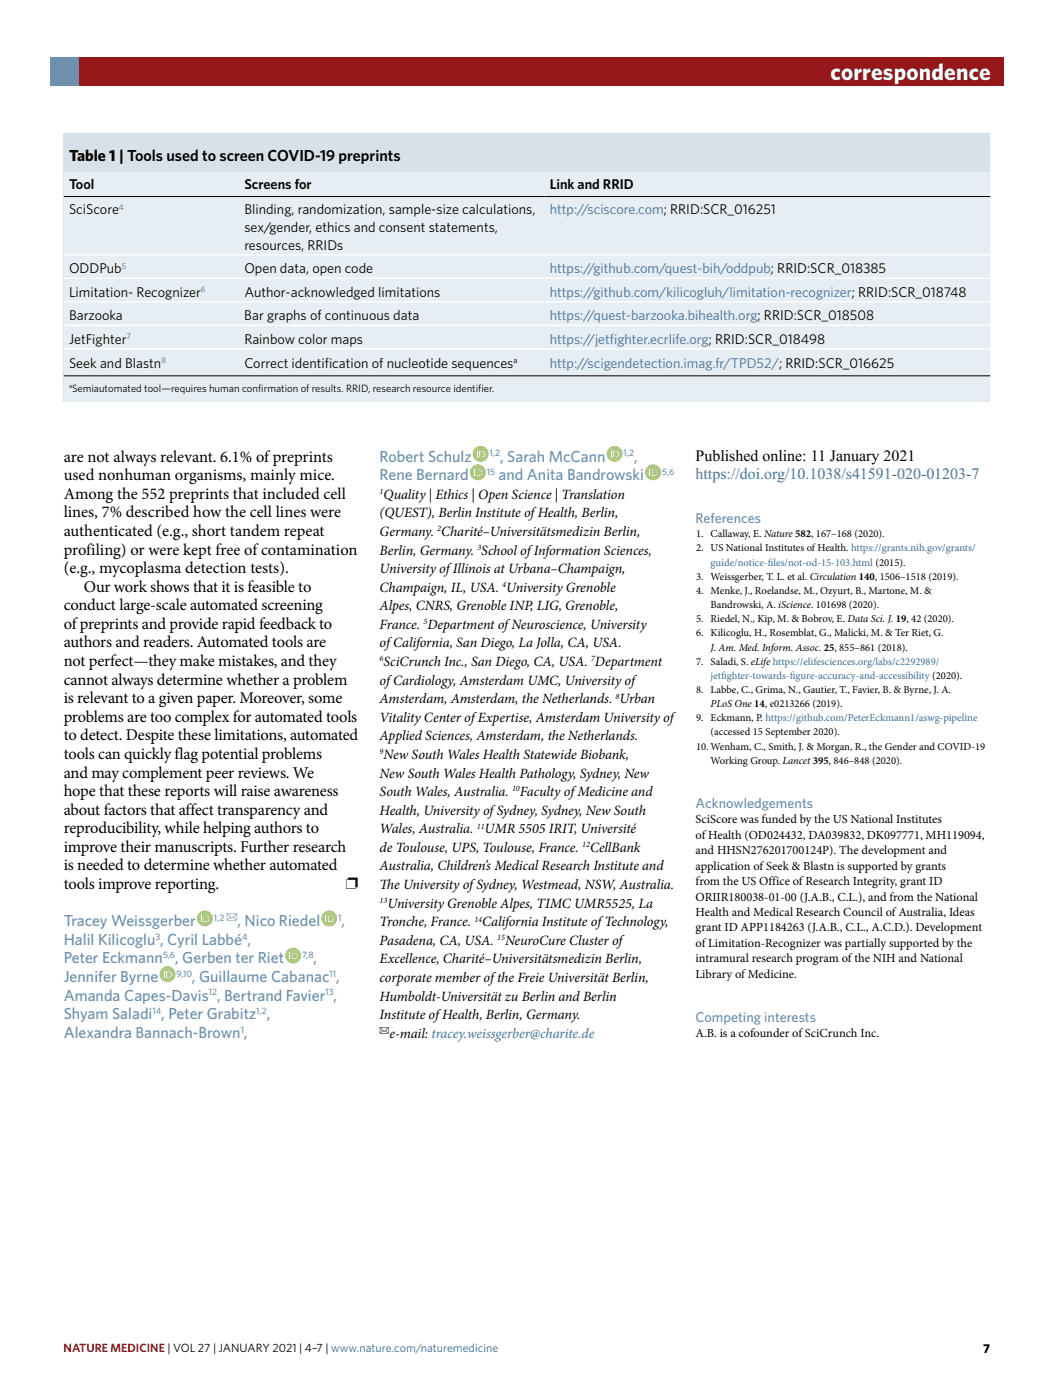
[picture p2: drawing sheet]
<svg xmlns="http://www.w3.org/2000/svg" width="210mm" height="279mm" viewBox="0 0 210 279" stroke-linecap="round" stroke-linejoin="round" font-family="sans-serif">
<defs><g id="words">
<text font-size="4.6" fill="#fff" x="165.5" y="15.9">correspondence</text>
<g font-size="3.3">
<text x="12.7" y="92">are not always relevant. 6.1% of preprints</text>
<text x="12.7" y="95.7">used nonhuman organisms, mainly mice.</text>
<text x="12.7" y="99.4">Among the 552 preprints that included cell</text>
<text x="12.7" y="103.1">lines, 7% described how the cell lines were</text>
<text x="12.7" y="106.8">authenticated (e.g., short tandem repeat</text>
<text x="12.7" y="110.5">profiling) or were kept free of contamination</text>
<text x="12.7" y="114.2">(e.g., mycoplasma detection tests).</text>
<text x="16.7" y="117.9">Our work shows that it is feasible to</text>
<text x="12.7" y="121.6">conduct large-scale automated screening</text>
<text x="12.7" y="125.3">of preprints and provide rapid feedback to</text>
<text x="12.7" y="129">authors and readers. Automated tools are</text>
<text x="12.7" y="132.7">not perfect—they make mistakes, and they</text>
<text x="12.7" y="136.4">cannot always determine whether a problem</text>
<text x="12.7" y="140.1">is relevant to a given paper. Moreover, some</text>
<text x="12.7" y="143.8">problems are too complex for automated tools</text>
<text x="12.7" y="147.5">to detect. Despite these limitations, automated</text>
<text x="12.7" y="151.3">tools can quickly flag potential problems</text>
<text x="12.7" y="155">and may complement peer reviews. We</text>
<text x="12.7" y="158.7">hope that these reports will raise awareness</text>
<text x="12.7" y="162.4">about factors that affect transparency and</text>
<text x="12.7" y="166.1">reproducibility, while helping authors to</text>
<text x="12.7" y="169.8">improve their manuscripts. Further research</text>
<text x="12.7" y="173.5">is needed to determine whether automated</text>
<text x="12.7" y="177.2">tools improve reporting.</text>
<text x="68.9" y="177.2">❐</text>
</g>
<g font-size="3.2">
<text x="13.8" y="32.1">Table 1 | Tools used to screen COVID -19 preprints</text>
<text x="138.6" y="91.9">Published online: 11 January 2021</text>
</g>
<g font-size="3.2" fill="#6891aa">
<text x="75.6" y="95.7">Rene Bernard</text>
<text x="75.6" y="92">Robert Schulz</text>
<text x="99.3" y="95.7">and Anita Bandrowski</text>
<text x="99.7" y="92">, Sarah McCann</text>
<text x="126.4" y="92">,</text>
<text x="12.7" y="184.6">Tracey Weissgerber</text>
<text x="44.7" y="183.6">✉</text>
<text x="47.3" y="184.6">, Nico Riedel</text>
<text x="68.1" y="184.6">,</text>
<text x="12.7" y="188.3">Halil Kilicoglu , Cyril Labbé ,</text>
<text x="34.9" y="192">, Gerben ter Riet</text>
<text x="62.5" y="192">,</text>
<text x="12.7" y="192">Peter Eckmann</text>
<text x="12.7" y="195.7">Jennifer Byrne</text>
<text x="38.2" y="195.7">, Guillaume Cabanac ,</text>
<text x="12.7" y="199.4">Amanda Capes-Davis , Bertrand Favier ,</text>
<text x="12.7" y="203.1">Shyam Saladi , Peter Grabitz ,</text>
<text x="12.7" y="206.8">Alexandra Bannach-Brown ,</text>
</g>
<text font-size="3.2" fill="#3b669d" x="138.6" y="95.4">https://doi.org/10.1038/s41591-020-01203-7</text>
<g font-size="2.8">
<text x="13.8" y="37.8">Tool</text>
<text x="48.7" y="37.8">Screens for</text>
<text x="109.5" y="37.8">Link and R</text>
<text x="120.1" y="37.8">R</text>
<text x="120.1" y="37.8">I</text>
<text x="120.1" y="37.8">D</text>
<text x="13.8" y="42.7">SciScore</text>
<text x="48.7" y="42.7">Blinding, randomization, sample-size calculations,</text>
<text x="48.7" y="46.3">sex/gender, ethics and consent statements,</text>
<text x="133.5" y="42.7">R</text>
<text x="48.7" y="49.8">resources, R IDs</text>
<text x="61.3" y="49.8">R</text>
<text x="13.8" y="54.5">ODDPub</text>
<text x="13.8" y="59.1">Limitation- Recognizer</text>
<text x="48.7" y="54.5">Open data, open code</text>
<text x="48.7" y="59.1">Author-acknowledged limitations</text>
<text x="154.9" y="54.5">R</text>
<text x="171" y="59.1">R</text>
<text x="13.8" y="63.8">Barzooka</text>
<text x="48.7" y="63.8">Bar graphs of continuous data</text>
<text x="152.2" y="63.8">R</text>
<text x="13.8" y="68.5">JetFighter</text>
<text x="48.7" y="68.5">Rainbow color maps</text>
<text x="142.5" y="68.5">R</text>
<text x="13.8" y="73.3">Seek and Blastn</text>
<text x="48.7" y="73.3">Correct identification of nucleotide sequences</text>
<text x="156.5" y="73.3">R</text>
<text x="76.4" y="99.4">Quality | Ethics | Open Science | Translation</text>
<text x="75.6" y="103.1">(QUEST), Berlin Institute of Health, Berlin,</text>
<text x="75.6" y="106.8">Germany. Charité–Universitätsmedizin Berlin,</text>
<text x="75.6" y="110.5">Berlin, Germany. School of Information Sciences,</text>
<text x="75.6" y="114.2">University of Illinois at Urbana–Champaign,</text>
<text x="75.6" y="117.9">Champaign, IL, USA. University Grenoble</text>
<text x="75.6" y="121.6">Alpes, CNRS, Grenoble INP, LIG, Grenoble,</text>
<text x="75.6" y="125.3">France. Department of Neuroscience, University</text>
<text x="75.6" y="129">of California, San Diego, La Jolla, CA, USA.</text>
<text x="75.6" y="136.4">of Cardiology, Amsterdam UMC, University of</text>
<text x="76.4" y="132.7">SciCrunch Inc., San Diego, CA, USA. Department</text>
<text x="75.6" y="143.8">Vitality Center of Expertise, Amsterdam University of</text>
<text x="75.6" y="140.1">Amsterdam, Amsterdam, the Netherlands. Urban</text>
<text x="75.6" y="147.5">Applied Sciences, Amsterdam, the Netherlands.</text>
<text x="75.6" y="155">New South Wales Health Pathology, Sydney, New</text>
<text x="76.4" y="151.3">New South Wales Health Statewide Biobank,</text>
<text x="75.6" y="158.7">South Wales, Australia.</text>
<text x="103.6" y="158.7">Faculty of Medicine and</text>
<text x="75.6" y="162.4">Health, University of Sydney, Sydney, New South</text>
<text x="75.6" y="166.1">Wales, Australia.</text>
<text x="96.6" y="166.1">UMR 5505 IRIT, Université</text>
<text x="75.6" y="173.5">Australia, Children’s Medical Research Institute and</text>
<text x="75.6" y="169.8">de Toulouse, UPS, Toulouse, France.</text>
<text x="117.6" y="169.8">CellBank</text>
<text x="75.6" y="177.2">T</text>
<text x="75.6" y="177.2">he University of Sydney, Westmead, NSW, Australia.</text>
<text x="75.6" y="184.6">Tronche, France.</text>
<text x="77.2" y="180.9">University Grenoble Alpes, TIMC UMR5525, La</text>
<text x="96.1" y="184.6">California Institute of Technology,</text>
<text x="75.6" y="192">Excellence, Charité–Universitätsmedizin Berlin,</text>
<text x="75.6" y="188.3">Pasadena, CA, USA.</text>
<text x="100.6" y="188.3">NeuroCure Cluster of</text>
<text x="75.6" y="195.7">corporate member of the Freie Universität Berlin,</text>
<text x="75.6" y="199.4">Humboldt-Universität zu Berlin and Berlin</text>
<text x="75.6" y="203.1">Institute of Health, Berlin, Germany.</text>
<text x="75.6" y="206.1">✉e-mail: tracey.weissgerber@charite.de</text>
</g>
<g font-size="2.8" fill="#3b669d">
<text x="109.5" y="42.7">http://sciscore.com; R ID:SCR_016251</text>
<text x="109.5" y="54.5">https://github.com/quest-bih/oddpub; R ID:SCR_018385</text>
<text x="109.5" y="59.1">https://github.com/kilicogluh/limitation-recognizer; R ID:SCR_018748</text>
<text x="109.5" y="63.8">https://quest-barzooka.bihealth.org; R ID:SCR_018508</text>
<text x="109.5" y="68.5">https://jetfighter.ecrlife.org; R ID:SCR_018498</text>
<text x="109.5" y="73.3">http://scigendetection.imag.fr/TPD52/; R ID:SCR_016625</text>
</g>
<g font-size="2.8" fill="#6891aa">
<text x="138.6" y="104.2">References</text>
<text x="138.6" y="161">Acknowledgements</text>
<text x="138.6" y="203.6">Competing interests</text>
</g>
<text font-size="2.6" x="195.9" y="269.6">7</text>
<g font-size="2.5">
<text x="138.6" y="164.1">SciScore was funded by the US National Institutes</text>
<text x="138.6" y="167.2">of Health (OD024432, DA039832, DK097771, MH119094,</text>
<text x="138.6" y="170.2">and HHSN276201700124P). The development and</text>
<text x="138.6" y="173.3">application of Seek &amp; Blastn is supported by grants</text>
<text x="138.6" y="176.4">from the US Office of Research Integrity, grant ID</text>
<text x="138.6" y="179.5">ORIIR180038-01-00 (J.A.B., C.L.), and from the National</text>
<text x="138.6" y="182.5">Health and Medical Research Council of Australia, Ideas</text>
<text x="138.6" y="185.6">grant ID APP1184263 (J.A.B., C.L., A.C.D.). Development</text>
<text x="138.6" y="188.7">of Limitation-Recognizer was partially supported by the</text>
<text x="138.6" y="191.7">intramural research program of the NIH and National</text>
<text x="138.6" y="194.8">Library of Medicine.</text>
<text x="138.6" y="206.7">A.B. is a cofounder of SciCrunch Inc.</text>
</g>
<text font-size="2.4" fill="#96171a" x="12.7" y="269.5">Nature Medicine | VOL 27 | January 2021 | 4–7 | www.nature.com/naturemedicine</text>
<g font-size="2.1">
<text x="14.4" y="78.1">Semiautomated tool—requires human confirmation of results. R ID, research resource identifier.</text>
<text x="69" y="78.1">R</text>
<text x="138.7" y="107.1">1. Callaway, E. Nature 582, 167–168 (2020).</text>
<text x="138.7" y="109.9">2. US National Institutes of Health. https://grants.nih.gov/grants/</text>
<text x="138.7" y="115.5">3. Weissgerber, T. L. et al. Circulation 140, 1506–1518 (2019).</text>
<text x="138.7" y="118.4">4. Menke, J., Roelandse, M., Ozyurt, B., Martone, M. &amp;</text>
<text x="138.7" y="124">5. Riedel, N., Kip, M. &amp; Bobrov, E. Data Sci. J. 19, 42 (2020).</text>
<text x="141.6" y="121.2">Bandrowski, A. iScience. 101698 (2020).</text>
<text x="138.7" y="126.8">6. Kilicoglu, H., Rosemblat, G., Malicki, M. &amp; Ter Riet, G.</text>
<text x="141.6" y="129.6">J. Am. Med. Inform. Assoc. 25, 855–861 (2018).</text>
<text x="138.7" y="132.5">7. Saladi, S. eLife https://elifesciences.org/labs/c2292989/</text>
<text x="138.7" y="138.1">8. Labbe, C., Grima, N., Gautier, T., Favier, B. &amp; Byrne, J. A.</text>
<text x="138.7" y="143.7">9. Eckmann, P. https://github.com/PeterEckmann1/aswg-pipeline</text>
<text x="141.6" y="140.9">PLoS One 14, e0213266 (2019).</text>
<text x="138.7" y="149.4">10. Wenham, C., Smith, J. &amp; Morgan, R., the Gender and COVID-19</text>
<text x="141.6" y="146.6">(accessed 15 September 2020).</text>
<text x="141.6" y="152.2">Working Group. Lancet 395, 846–848 (2020).</text>
</g>
<g font-size="2.1" fill="#3b669d">
<text x="141.6" y="112.7">guide/notice-f</text>
<text x="153" y="112.7">iles/not-od-15-103.html (2015).</text>
<text x="141.6" y="135.3">jetf</text>
<text x="143.7" y="135.3">ighter-towards-f</text>
<text x="157.4" y="135.3">igure-accuracy-and-accessibility (2020).</text>
</g>
<g font-size="1.9" fill="#6891aa">
<text x="97" y="94.6">15</text>
<text x="97.6" y="90.9">1,2</text>
<text x="124.3" y="90.9">1,2</text>
<text x="131.9" y="94.6">5,6</text>
<text x="42.6" y="183.5">1,2</text>
<text x="67.4" y="183.5">1</text>
<text x="31" y="187.2">3</text>
<text x="32.5" y="191">5,6</text>
<text x="48.2" y="187.2">4</text>
<text x="60.2" y="191">7,8</text>
<text x="35.2" y="194.7">9,10</text>
<text x="65.7" y="194.7">11</text>
<text x="30.4" y="202.1">14</text>
<text x="41.6" y="198.4">12</text>
<text x="51.1" y="202.1">1,2</text>
<text x="64.9" y="198.4">13</text>
<text x="48" y="205.8">1</text>
</g>
<g font-size="1.6" fill="#3b669d">
<text x="23.7" y="41.8">4</text>
<text x="24.3" y="53.5">5</text>
<text x="40" y="58.2">6</text>
<text x="25.2" y="67.6">7</text>
<text x="32.1" y="72.4">8</text>
</g>
<g font-size="1.6">
<text x="102.3" y="72.4">a</text>
<text x="75.6" y="98.5">1</text>
<text x="87.1" y="105.9">2</text>
<text x="95.1" y="109.6">3</text>
<text x="100.1" y="117">4</text>
<text x="84.4" y="124.4">5</text>
<text x="75.6" y="131.8">6</text>
<text x="117.8" y="131.8">7</text>
<text x="122.7" y="139.2">8</text>
<text x="75.6" y="150.3">9</text>
<text x="102" y="157.7">10</text>
<text x="95" y="165.1">11</text>
<text x="116" y="168.8">12</text>
<text x="75.6" y="180">13</text>
<text x="94.5" y="183.7">14</text>
<text x="99" y="187.4">15</text>
</g>
<text font-size="1.2" x="13.8" y="77.4">a</text>
</g></defs>
<path d="M10.2 11.5h189.8v5.7h-189.8z" fill="#96171a"/>
<path d="M10.1 11.5h5.7v5.7h-5.7z" fill="#6891aa"/>
<path d="M10.1 11.5h189.9v5.7h-189.9z" fill="#96171a"/>
<path d="M10.1 11.5h5.7v5.7h-5.7z" fill="#6891aa"/>
<circle cx="40.8" cy="183" r="1.56" fill="#92cd1d"/>
<g fill="#fff">
<path d="M40.1 182.4h.2v1.3h-.2z"/>
<path d="M40.7 182.6v1l.6-.1a.49 .49 0 0 0 0-.8zM40.5 182.4a.91 .91 0 0 1 1.2 .5 .66 .66 0 0 1-.7 .8h-.5z"/>
<circle cx="40.2" cy="182.2" r=".12"/>
</g>
<circle cx="65.6" cy="183" r="1.56" fill="#92cd1d"/>
<g fill="#fff">
<path d="M64.9 182.4h.1v1.3h-.1z"/>
<path d="M65.5 182.6v1l.6-.1a.49 .49 0 0 0 0-.8zM65.3 182.4a.91 .91 0 0 1 1.2 .5 .66 .66 0 0 1-.7 .8h-.5z"/>
<circle cx="64.9" cy="182.2" r=".12"/>
</g>
<circle cx="58.4" cy="190.4" r="1.56" fill="#92cd1d"/>
<g fill="#fff">
<path d="M57.7 189.8h.1v1.4h-.1z"/>
<path d="M58.3 190v1l.6-.1a.49 .49 0 0 0 0-.8zM58.1 189.8a.91 .91 0 0 1 1.2 .5 .66 .66 0 0 1-.7 .9h-.5z"/>
<circle cx="57.7" cy="189.6" r=".12"/>
</g>
<circle cx="33.4" cy="194.1" r="1.56" fill="#92cd1d"/>
<g fill="#fff">
<path d="M32.6 193.6h.2v1.3h-.2z"/>
<path d="M33.3 193.7v1l.6-.1a.49 .49 0 0 0 0-.8zM33.1 193.6a.91 .91 0 0 1 1.1 .4 .66 .66 0 0 1-.6 .9h-.5z"/>
<circle cx="32.7" cy="193.3" r=".12"/>
</g>
<circle cx="95.8" cy="90.4" r="1.56" fill="#92cd1d"/>
<g fill="#fff">
<path d="M95 89.8h.2v1.3h-.2z"/>
<path d="M95.6 90v1l.7-.1a.49 .49 0 0 0-.1-.8zM95.5 89.8a.91 .91 0 0 1 1.1 .5 .66 .66 0 0 1-.6 .8h-.5z"/>
<circle cx="95.1" cy="89.6" r=".12"/>
</g>
<circle cx="122.5" cy="90.4" r="1.56" fill="#92cd1d"/>
<g fill="#fff">
<path d="M121.7 89.8h.2v1.3h-.2z"/>
<path d="M122.4 90v1l.6-.1a.49 .49 0 0 0-.1-.8zM122.2 89.8a.91 .91 0 0 1 1.1 .5 .66 .66 0 0 1-.6 .8h-.5z"/>
<circle cx="121.8" cy="89.6" r=".12"/>
</g>
<circle cx="95.2" cy="94.1" r="1.56" fill="#92cd1d"/>
<g fill="#fff">
<path d="M94.5 93.5h.2v1.3h-.2z"/>
<path d="M95.1 93.7v1l.6-.1a.49 .49 0 0 0 0-.8zM94.9 93.5a.91 .91 0 0 1 1.2 .5 .66 .66 0 0 1-.7 .8h-.5z"/>
<circle cx="94.6" cy="93.3" r=".12"/>
</g>
<circle cx="130.1" cy="94.1" r="1.56" fill="#92cd1d"/>
<g fill="#fff">
<path d="M129.4 93.5h.2v1.3h-.2z"/>
<path d="M130 93.7v1l.7-.1a.49 .49 0 0 0-.1-.8zM129.8 93.5a.91 .91 0 0 1 1.2 .5 .66 .66 0 0 1-.7 .8h-.5z"/>
<circle cx="129.5" cy="93.3" r=".12"/>
</g>
<path d="M12.7 26.5h184.6v53.5h-184.6z" fill="#d7e1ea"/>
<path d="M12.7 31.1h184.6" fill="none" stroke="#d7e1ea" stroke-width="6.3" stroke-linecap="butt"/>
<path d="M12.7 34.2h34.9v5h-34.9zM47.6 34.2h60.9v5h-60.9zM108.5 34.2h88.8v5h-88.8zM12.7 39.2h34.9v11.6h-34.9zM47.6 39.2h60.9v11.6h-60.9zM108.5 39.2h88.8v11.6h-88.8zM12.7 50.8h34.9v4.7h-34.9zM47.6 50.8h60.9v4.7h-60.9zM108.5 50.8h88.8v4.7h-88.8zM12.7 55.5h34.9v4.7h-34.9zM47.6 55.5h60.9v4.7h-60.9zM108.5 55.5h88.8v4.7h-88.8zM12.7 60.2h34.9v4.6h-34.9zM47.6 60.2h60.9v4.6h-60.9zM108.5 60.2h88.8v4.6h-88.8zM12.7 64.8h34.9v4.7h-34.9zM47.6 64.8h60.9v4.7h-60.9zM108.5 64.8h88.8v4.7h-88.8zM12.7 69.5h34.9v5.6h-34.9zM47.6 69.5h60.9v5.6h-60.9zM108.5 69.5h88.8v5.6h-88.8zM12.7 75.1h184.6v4.9h-184.6z" fill="#e7eef3"/>
<path d="M12.7 39.2h184.6M12.7 74.9h184.6" fill="none" stroke="#000" stroke-width=".2"/>
<path d="M12.7 50.8h184.6M12.7 55.5h184.6M12.7 60.2h184.6M12.7 64.8h184.6M12.7 69.5h184.6" fill="none" stroke="#fff" stroke-width=".26"/>
<use href="#words"/>
</svg>
